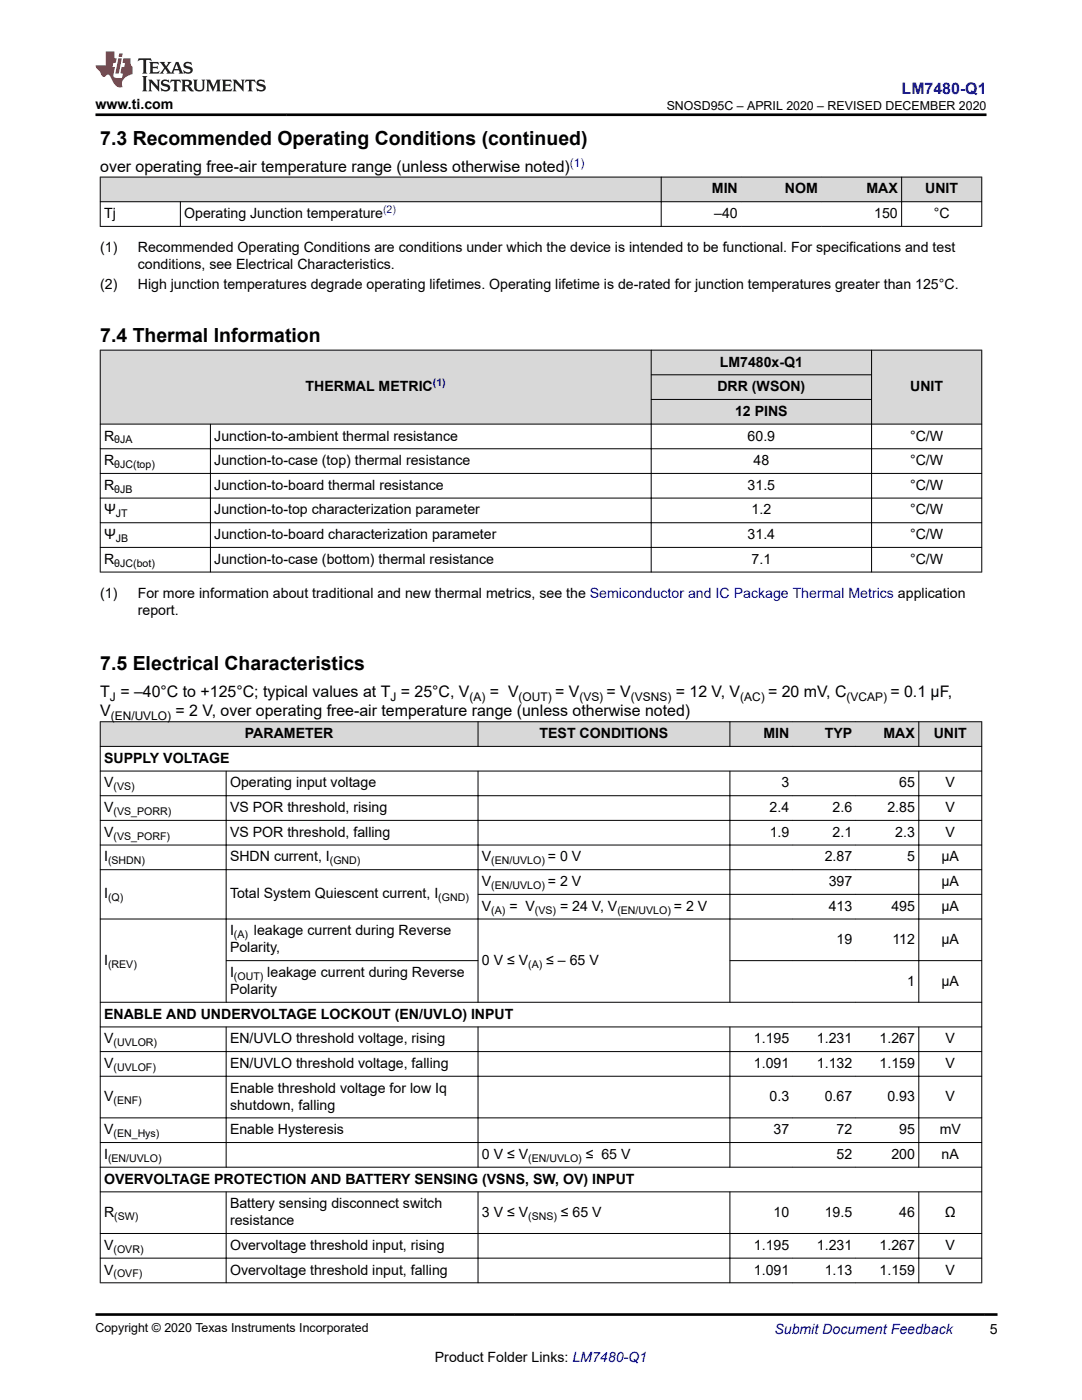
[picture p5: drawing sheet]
<svg xmlns="http://www.w3.org/2000/svg" width="216mm" height="279mm" viewBox="0 0 216 279" stroke-linecap="round" stroke-linejoin="round" font-family="sans-serif">
<defs><g id="words">
<g font-size="3.9">
<text x="20" y="28.8">7.3 Recommended Operating Conditions (continued)</text>
<text x="20" y="68.3">7.4 Thermal Information</text>
<text x="20" y="133.7">7.5 Electrical Characteristics</text>
</g>
<text font-size="3.2" fill="#00f" x="179.9" y="18.7">LM7480-Q1</text>
<g font-size="3.2">
<text x="20" y="34.3">over operating free-air temperature range (unless otherwise noted)</text>
<text x="20" y="143">V</text>
<text x="20" y="139.2">T = –40°C to +125°C; typical values at T = 25°C, V</text>
<text x="35" y="143">= 2 V, over operating free-air temperature range (unless otherwise noted)</text>
<text x="97.8" y="139.2">= V</text>
<text x="110.8" y="139.2">= V</text>
<text x="121" y="139.2">= V</text>
<text x="134.8" y="139.2">= 12 V, V</text>
<text x="153.3" y="139.2">= 20 mV, C</text>
<text x="177.7" y="139.2">= 0.1 µF,</text>
</g>
<g font-size="2.8">
<text x="19.1" y="21.8">www.ti.com</text>
<text x="142" y="38.6">MIN</text>
<text x="156.6" y="38.6">NOM</text>
<text x="172.9" y="38.6">MAX</text>
<text x="184.6" y="38.6">UNIT</text>
<text x="20.8" y="43.5">Tj</text>
<text x="36.8" y="43.5">Operating Junction temperature</text>
<text x="142.5" y="43.5">–40</text>
<text x="174.4" y="43.5">150</text>
<text x="186.3" y="43.5">°C</text>
<text x="20" y="50.3">(1)</text>
<text x="27.5" y="50.3">Recommended Operating Conditions are conditions under which the device is intended to be functional. For specifications and test</text>
<text x="27.5" y="53.7">conditions, see Electrical Characteristics.</text>
<text x="20" y="57.6">(2)</text>
<text x="27.5" y="57.6">High junction temperatures degrade operating lifetimes. Operating lifetime is de-rated for junction temperatures greater than 125°C.</text>
<text x="143.6" y="73.2">LM7480x-Q1</text>
<text x="61" y="78.1">THERMAL METRIC</text>
<text x="143.1" y="78.1">DRR (WSON)</text>
<text x="146.7" y="83">12 PINS</text>
<text x="181.6" y="78.1">UNIT</text>
<text x="20.8" y="87.9">R</text>
<text x="42.8" y="87.9">Junction-to-ambient thermal resistance</text>
<text x="149.2" y="87.9">60.9</text>
<text x="181.6" y="87.9">°C/W</text>
<text x="20.8" y="92.8">R</text>
<text x="42.8" y="92.8">Junction-to-case (top) thermal resistance</text>
<text x="150.4" y="92.8">48</text>
<text x="181.6" y="92.8">°C/W</text>
<text x="20.8" y="97.8">R</text>
<text x="42.8" y="97.8">Junction-to-board thermal resistance</text>
<text x="149.2" y="97.8">31.5</text>
<text x="181.6" y="97.8">°C/W</text>
<text x="20.8" y="102.7">Ψ</text>
<text x="20.8" y="107.6">Ψ</text>
<text x="42.8" y="107.6">Junction-to-board characterization parameter</text>
<text x="42.8" y="102.7">Junction-to-top characterization parameter</text>
<text x="149.2" y="107.6">31.4</text>
<text x="150" y="102.7">1.2</text>
<text x="181.6" y="102.7">°C/W</text>
<text x="181.6" y="107.6">°C/W</text>
<text x="20.8" y="112.5">R</text>
<text x="42.8" y="112.5">Junction-to-case (bottom) thermal resistance</text>
<text x="150" y="112.5">7.1</text>
<text x="181.6" y="112.5">°C/W</text>
<text x="20" y="119.3">(1)</text>
<text x="27.5" y="119.3">For more information about traditional and new thermal metrics, see the Semiconductor and IC Package Thermal Metrics application</text>
<text x="27.5" y="122.7">report.</text>
<text x="48.9" y="147.3">PARAMETER</text>
<text x="107.7" y="147.3">TEST CONDITIONS</text>
<text x="152.3" y="147.3">MIN</text>
<text x="164.6" y="147.3">TYP</text>
<text x="176.3" y="147.3">MAX</text>
<text x="186.3" y="147.3">UNIT</text>
<text x="20.8" y="152.2">SUPPLY VOLTAGE</text>
<text x="20.8" y="157.2">V</text>
<text x="45.9" y="157.2">Operating input voltage</text>
<text x="155.9" y="157.2">3</text>
<text x="179.4" y="157.2">65</text>
<text x="188.7" y="157.2">V</text>
<text x="20.8" y="162.1">V</text>
<text x="20.8" y="167">V</text>
<text x="45.9" y="167">VS POR threshold, falling</text>
<text x="45.9" y="162.1">VS POR threshold, rising</text>
<text x="153.6" y="162.1">2.4</text>
<text x="153.6" y="167">1.9</text>
<text x="166.1" y="162.1">2.6</text>
<text x="166.1" y="167">2.1</text>
<text x="177.1" y="162.1">2.85</text>
<text x="178.6" y="167">2.3</text>
<text x="188.7" y="167">V</text>
<text x="188.7" y="162.1">V</text>
<text x="20.8" y="171.9">I</text>
<text x="45.9" y="171.9">SHDN current, I</text>
<text x="96.2" y="171.9">V</text>
<text x="109.3" y="171.9">= 0 V</text>
<text x="164.6" y="171.9">2.87</text>
<text x="181" y="171.9">5</text>
<text x="187.9" y="171.9">µA</text>
<text x="20.8" y="179.3">I</text>
<text x="45.9" y="179.3">Total System Quiescent current, I</text>
<text x="96.2" y="176.8">V</text>
<text x="109.3" y="176.8">= 2 V</text>
<text x="165.4" y="176.8">397</text>
<text x="187.9" y="176.8">µA</text>
<text x="96.2" y="181.8">V</text>
<text x="101.6" y="181.8">= V</text>
<text x="111.8" y="181.8">= 24 V, V</text>
<text x="134.5" y="181.8">= 2 V</text>
<text x="165.4" y="181.8">413</text>
<text x="177.9" y="181.8">495</text>
<text x="187.9" y="181.8">µA</text>
<text x="45.9" y="186.7">I</text>
<text x="45.9" y="190.1">Polarity,</text>
<text x="50.7" y="186.7">leakage current during Reverse</text>
<text x="166.9" y="188.4">19</text>
<text x="178.1" y="188.4">112</text>
<text x="187.9" y="188.4">µA</text>
<text x="20.8" y="192.5">I</text>
<text x="45.9" y="195">I</text>
<text x="53.3" y="195">leakage current during Reverse</text>
<text x="96.2" y="192.5">0 V ≤ V</text>
<text x="109" y="192.5">≤ – 65 V</text>
<text x="181" y="196.7">1</text>
<text x="187.9" y="196.7">µA</text>
<text x="20.8" y="203.3">ENABLE AND UNDERVOLTAGE LOCKOUT (EN/UVLO) INPUT</text>
<text x="45.9" y="198.4">Polarity</text>
<text x="20.8" y="208.2">V</text>
<text x="45.9" y="208.2">EN/UVLO threshold voltage, rising</text>
<text x="150.4" y="208.2">1.195</text>
<text x="163" y="208.2">1.231</text>
<text x="175.5" y="208.2">1.267</text>
<text x="188.7" y="208.2">V</text>
<text x="20.8" y="213.1">V</text>
<text x="45.9" y="213.1">EN/UVLO threshold voltage, falling</text>
<text x="150.4" y="213.1">1.091</text>
<text x="163" y="213.1">1.132</text>
<text x="175.5" y="213.1">1.159</text>
<text x="188.7" y="213.1">V</text>
<text x="20.8" y="219.8">V</text>
<text x="45.9" y="218.1">Enable threshold voltage for low Iq</text>
<text x="45.9" y="221.4">shutdown, falling</text>
<text x="153.6" y="219.8">0.3</text>
<text x="164.6" y="219.8">0.67</text>
<text x="177.1" y="219.8">0.93</text>
<text x="188.7" y="219.8">V</text>
<text x="20.8" y="226.4">V</text>
<text x="45.9" y="226.4">Enable Hysteresis</text>
<text x="154.4" y="226.4">37</text>
<text x="166.9" y="226.4">72</text>
<text x="179.4" y="226.4">95</text>
<text x="187.5" y="226.4">mV</text>
<text x="20.8" y="231.3">I</text>
<text x="96.2" y="231.3">0 V ≤ V</text>
<text x="116.9" y="231.3">≤ 65 V</text>
<text x="166.9" y="231.3">52</text>
<text x="177.9" y="231.3">200</text>
<text x="187.9" y="231.3">nA</text>
<text x="20.8" y="236.2">OVERVOLTAGE PROTECTION AND BATTERY SENSING (VSNS, SW, OV) INPUT</text>
<text x="20.8" y="242.8">R</text>
<text x="45.9" y="241.1">Battery sensing disconnect switch</text>
<text x="45.9" y="244.5">resistance</text>
<text x="96.2" y="242.8">3 V ≤ V</text>
<text x="111.9" y="242.8">≤ 65 V</text>
<text x="154.4" y="242.8">10</text>
<text x="164.6" y="242.8">19.5</text>
<text x="179.4" y="242.8">46</text>
<text x="188.5" y="242.8">Ω</text>
<text x="20.8" y="249.4">V</text>
<text x="45.9" y="249.4">Overvoltage threshold input, rising</text>
<text x="150.4" y="249.4">1.195</text>
<text x="163" y="249.4">1.231</text>
<text x="175.5" y="249.4">1.267</text>
<text x="188.7" y="249.4">V</text>
<text x="20.8" y="254.4">V</text>
<text x="45.9" y="254.4">Overvoltage threshold input, falling</text>
<text x="150.4" y="254.4">1.091</text>
<text x="164.6" y="254.4">1.13</text>
<text x="175.5" y="254.4">1.159</text>
<text x="188.7" y="254.4">V</text>
<text x="197.5" y="266.1">5</text>
<text x="86.8" y="271.7">Product Folder Links: LM7480-Q1</text>
</g>
<text font-size="2.8" fill="#00f" x="154.5" y="266.2">Submit Document Feedback</text>
<g font-size="2.5">
<text x="133" y="21.9">SNOSD95C – APRIL 2020 – REVISED DECEMBER 2020</text>
<text x="19.1" y="265.9">Copyright © 2020 Texas Instruments Incorporated</text>
</g>
<text font-size="2.4" fill="#00f" x="113.7" y="33.2">(1)</text>
<g font-size="2.4">
<text x="21.9" y="139.8">J</text>
<text x="22.1" y="143.6">(EN/UVLO)</text>
<text x="77.9" y="139.8">J</text>
<text x="93.7" y="139.8">(A)</text>
<text x="103.5" y="139.8">(OUT)</text>
<text x="115.6" y="139.8">(VS)</text>
<text x="125.9" y="139.8">(VSNS)</text>
<text x="147.7" y="139.8">(AC)</text>
<text x="168.9" y="139.8">(VCAP)</text>
</g>
<g font-size="2.1" fill="#00f">
<text x="76.4" y="42.6">(2)</text>
<text x="86.4" y="77.1">(1)</text>
</g>
<g font-size="2.1">
<text x="22.8" y="88.5">θJA</text>
<text x="22.8" y="93.4">θJC(top)</text>
<text x="22.8" y="98.3">θJB</text>
<text x="23.1" y="103.2">JT</text>
<text x="22.8" y="113.1">θJC(bot)</text>
<text x="23.1" y="108.2">JB</text>
<text x="22.6" y="157.7">(VS)</text>
<text x="22.6" y="167.6">(VS_PORF)</text>
<text x="22.6" y="162.6">(VS_PORR)</text>
<text x="21.6" y="172.5">(SHDN)</text>
<text x="65.8" y="172.5">(GND)</text>
<text x="98" y="172.5">(EN/UVLO)</text>
<text x="21.6" y="179.9">(Q)</text>
<text x="87.5" y="179.9">(GND)</text>
<text x="98" y="177.4">(EN/UVLO)</text>
<text x="98" y="182.3">(A)</text>
<text x="106.7" y="182.3">(VS)</text>
<text x="123.2" y="182.3">(EN/UVLO)</text>
<text x="46.7" y="187.2">(A)</text>
<text x="21.6" y="193.1">(REV)</text>
<text x="46.7" y="195.6">(OUT)</text>
<text x="105.4" y="193.1">(A)</text>
<text x="22.6" y="208.8">(UVLOR)</text>
<text x="22.6" y="213.7">(UVLOF)</text>
<text x="22.6" y="220.3">(ENF)</text>
<text x="22.6" y="226.9">(EN_Hys)</text>
<text x="21.6" y="231.9">(EN/UVLO)</text>
<text x="105.4" y="231.9">(EN/UVLO)</text>
<text x="22.8" y="243.4">(SW)</text>
<text x="105.4" y="243.4">(SNS)</text>
<text x="22.6" y="250">(OVR)</text>
<text x="22.6" y="254.9">(OVF)</text>
</g>
</g></defs>
<g fill="#d8d8d8">
<path d="M20 35.3h175.9v5h-175.9z" fill-rule="evenodd"/>
<path d="M20.1 35.4h111.8v4.8h-111.8z" fill-rule="evenodd"/>
<path d="M132 35.4h15.9v4.8h-15.9z" fill-rule="evenodd"/>
<path d="M147.9 35.4h16v4.8h-16z" fill-rule="evenodd"/>
<path d="M163.9 35.4h15.9v4.8h-15.9z" fill-rule="evenodd"/>
<path d="M180 35.4h15.8v4.8h-15.8z" fill-rule="evenodd"/>
</g>
<path d="M19.9 35.3h176.1M20 35.3v9.9M131.9 35.3v9.9M179.9 35.3v9.9M195.9 35.3v9.9M19.9 40.3h176.1M19.9 45.2h176.1M36 40.2v5" fill="none" stroke="#000" stroke-width=".2"/>
<g fill="#d8d8d8">
<path d="M20 69.9h175.9v4.9h-175.9z" fill-rule="evenodd"/>
<path d="M20 74.8h175.9v4.9h-175.9z" fill-rule="evenodd"/>
<path d="M20 79.7h175.9v4.9h-175.9z" fill-rule="evenodd"/>
<path d="M20.1 69.9h109.8v14.7h-109.8z" fill-rule="evenodd"/>
<path d="M130 69.9h43.9v4.8h-43.9z" fill-rule="evenodd"/>
<path d="M174 69.9h21.8v14.7h-21.8z" fill-rule="evenodd"/>
<path d="M130 74.9h43.9v4.8h-43.9z" fill-rule="evenodd"/>
<path d="M130 79.8h43.9v4.8h-43.9z" fill-rule="evenodd"/>
</g>
<g fill="none" stroke="#000" stroke-width=".2">
<path d="M19.9 69.9h176.1M20 69.8v44.4M129.9 74.8h44.1M129.9 79.7h44.1M129.9 69.8v44.4M173.9 69.8v44.4M195.9 69.8v44.4M19.9 84.6h176.1M19.9 89.6h176.1M19.9 94.5h176.1M19.9 99.4h176.1M42 84.6v29.6"/>
<path d="M19.9 104.3h176.1M19.9 109.2h176.1M19.9 114.2h176.1"/>
</g>
<g fill="#d8d8d8">
<path d="M20 144h175.9v5h-175.9z" fill-rule="evenodd"/>
<path d="M20.1 144.1h75.2v4.8h-75.2z" fill-rule="evenodd"/>
<path d="M95.4 144.1h50.2v4.8h-50.2z" fill-rule="evenodd"/>
<path d="M145.7 144.1h12.5v4.8h-12.5z" fill-rule="evenodd"/>
<path d="M158.2 144.1h12.6v4.8h-12.6z" fill-rule="evenodd"/>
<path d="M170.8 144.1h12.5v4.8h-12.5z" fill-rule="evenodd"/>
<path d="M183.4 144.1h12.4v4.8h-12.4z" fill-rule="evenodd"/>
</g>
<g fill="none" stroke="#000" stroke-width=".2">
<path d="M19.9 144h176.1M19.9 149h176.1M19.9 153.9h176.1M19.9 158.8h176.1M20 144v112.1M45.1 153.8v46.3M95.4 144v5M95.4 153.8v46.3M145.6 144v5M145.6 153.8v46.3M183.3 144v5M183.3 153.8v46.3"/>
<path d="M195.9 144v112.1M19.9 163.7h176.1M19.9 168.6h176.1M19.9 173.6h176.1M95.3 178.5h100.7M19.9 183.4h176.1M45.1 191.7h50.3M145.6 191.7h50.4M19.9 204.9h176.1M19.9 209.9h176.1M19.9 214.8h176.1M45.1 204.9v28.1"/>
<path d="M95.4 204.9v28.1M145.6 204.9v28.1M183.3 204.9v28.1M196 200h-176.1M19.9 223.1h176.1M19.9 228h176.1M19.9 232.9h176.1M19.9 237.9h176.1M45.1 237.8v18.3M95.4 237.8v18.3M145.6 237.8v18.3M183.3 237.8v18.3"/>
<path d="M19.9 246.2h176.1M19.9 251.1h176.1M19.9 256h176.1"/>
</g>
<path d="M27.7 11.6l-.2 .6 .5-.2h.6v.1v2.2l-.2 .4h1l-.2-.4v-2.2v-.1h.5l.5 .2-.1-.6zM29.8 12.4l.2 .3v1.6l-.2 .4h1.9l.1-.6a1.08 1.08 0 0 1-1.3 .2v-.7h.6l.4 .2v-.7l-.4 .2h-.6v-.5l.2-.2a1 1 0 0 1 1 .3l-.1-.5zM31.8 12.4l1 1.1-1 1.2h.9l-.2-.2 .4-.8 .5 .8-.2 .2h1.6l-.2-.2 .1-.5h1l.1 .5-.1 .2h.9l-.2-.4-.8-1.9h-.5l-1 2.1-.8-1.1 .9-1h-.8l.2 .2-.5 .6-.3-.6 .1-.2zM35.2 12.8l.4 1h-.8zM36.8 12.5a.65 .65 0 0 0-.2 .7 .65 .65 0 0 0 .6 .5l.7 .1 .1 .3a.79 .79 0 0 1-.7 .4 .79 .79 0 0 1-.7-.5l.1 .7 .2-.1a.93 .93 0 0 0 1.1 0 .93 .93 0 0 0 .4-.9 1.46 1.46 0 0 0-1.2-.6l-.1-.3a1.09 1.09 0 0 1 1.2 .2l-.2-.6-.1 .1-.6-.2zM28.4 15.2l.2 .4v2.2l-.2 .4h1l-.2-.4v-2.2l.2-.4zM29.6 15.9l.2 .4v1.5l-.2 .4h.8l-.3-.4v-1.3l1.7 1.8v-2l.2-.4h-.8l.2 .2 .1 1.1-1.2-1.3zM32.3 16a.65 .65 0 0 0-.2 .8 .65 .65 0 0 0 .7 .4l.6 .2 .1 .2a.79 .79 0 0 1-.7 .4 .79 .79 0 0 1-.7-.5l.1 .7 .2-.1a.93 .93 0 0 0 1.1 .1 .93 .93 0 0 0 .4-1 1.46 1.46 0 0 0-1.2-.5l-.1-.4a1.09 1.09 0 0 1 1.2 .2l-.2-.6-.1 .1-.6-.1zM34.1 15.9l-.1 .6a.63 .63 0 0 1 .7-.3l.1 1.6-.3 .4h1l-.2-.4v-1.6a.66 .66 0 0 1 .8 .3l-.1-.6zM36.2 15.9l.2 .4v1.5l-.2 .4h.9l-.2-.2v-.7h.5l.1 .2a.79 .79 0 0 0 1.2 .6l-1-.9a.61 .61 0 0 0 .6-.6 .61 .61 0 0 0-.5-.7zM36.9 16.2h.2a.47 .47 0 0 1 .5 .1 .47 .47 0 0 1 .1 .5l-.2 .1-.6 .1zM38.5 15.9l.2 .2a2.27 2.27 0 0 0 .4 2 1.04 1.04 0 0 0 1.7-.7v-1.3l.2-.2h-.8l.2 .4v1.1a.6 .6 0 0 1-.6 .6 .6 .6 0 0 1-.6-.6v-1.1l.3-.4zM41.1 15.9l.2 .4v1.5l-.2 .4h.7l-.2-.4v-1.4l.9 1.9 .8-1.9v1.4l-.2 .4h1l-.3-.4v-1.5l.3-.4h-.8l-.7 1.5-.7-1.5zM44.3 15.9l.2 .4v1.5l-.2 .4h1.9l.1-.6a1.09 1.09 0 0 1-1.3 .2v-.7h.6l.4 .2v-.6l-.4 .2h-.6v-.6l.2-.1a1.01 1.01 0 0 1 1 .3l-.1-.6zM46.4 15.9l.3 .4v1.5l-.3 .4h.8l-.2-.4v-1.3l1.6 1.8v-2l.2-.4h-.7l.2 .2v1.1l-1.2-1.3zM49 15.9l-.1 .6a.63 .63 0 0 1 .8-.3v1.6l-.3 .4h1l-.2-.4v-1.6a.66 .66 0 0 1 .8 .3l-.1-.6zM51.4 16a.65 .65 0 0 0-.2 .8 .65 .65 0 0 0 .6 .4l.6 .2 .2 .2a.79 .79 0 0 1-.8 .4 .79 .79 0 0 1-.6-.5l.1 .7 .2-.1a.93 .93 0 0 0 1 .1 .93 .93 0 0 0 .5-1 1.46 1.46 0 0 0-1.3-.5l-.1-.4a1.09 1.09 0 0 1 1.3 .2l-.2-.6-.2 .1-.5-.1z" fill="#231f20"/>
<path d="M21.1 10.3v2.7h-2v.4l.9 1a.95 .95 0 0 0 .9 .9 .59 .59 0 0 1 .6-.4 .59 .59 0 0 1 .5 .3l.4 .8a1.59 1.59 0 0 0 2.1 1.4 1.61 1.61 0 0 1 1-2.3l1-.3-.1-1.5a1.59 1.59 0 0 1-.4-1.7h-1.4l-.2 .9h.5l-.1 .9h-.5l-.2 .9v.3l.4 .1-.2 .9h-.6a.73 .73 0 0 1-1.1-.7l.3-1.5h-.5l.2-.9h.5l.2-.9h-.5v-1.3zM23.6 11.6l-.6 3.1h.7l.6-3.1zM23.8 10.7l-.1 .6h.7l.1-.6z" fill="#ed1c24"/>
<path d="M19.1 22.9h177.8M19 262.3h180" fill="none" stroke="#000" stroke-width=".53"/>
<use href="#words"/>
</svg>
